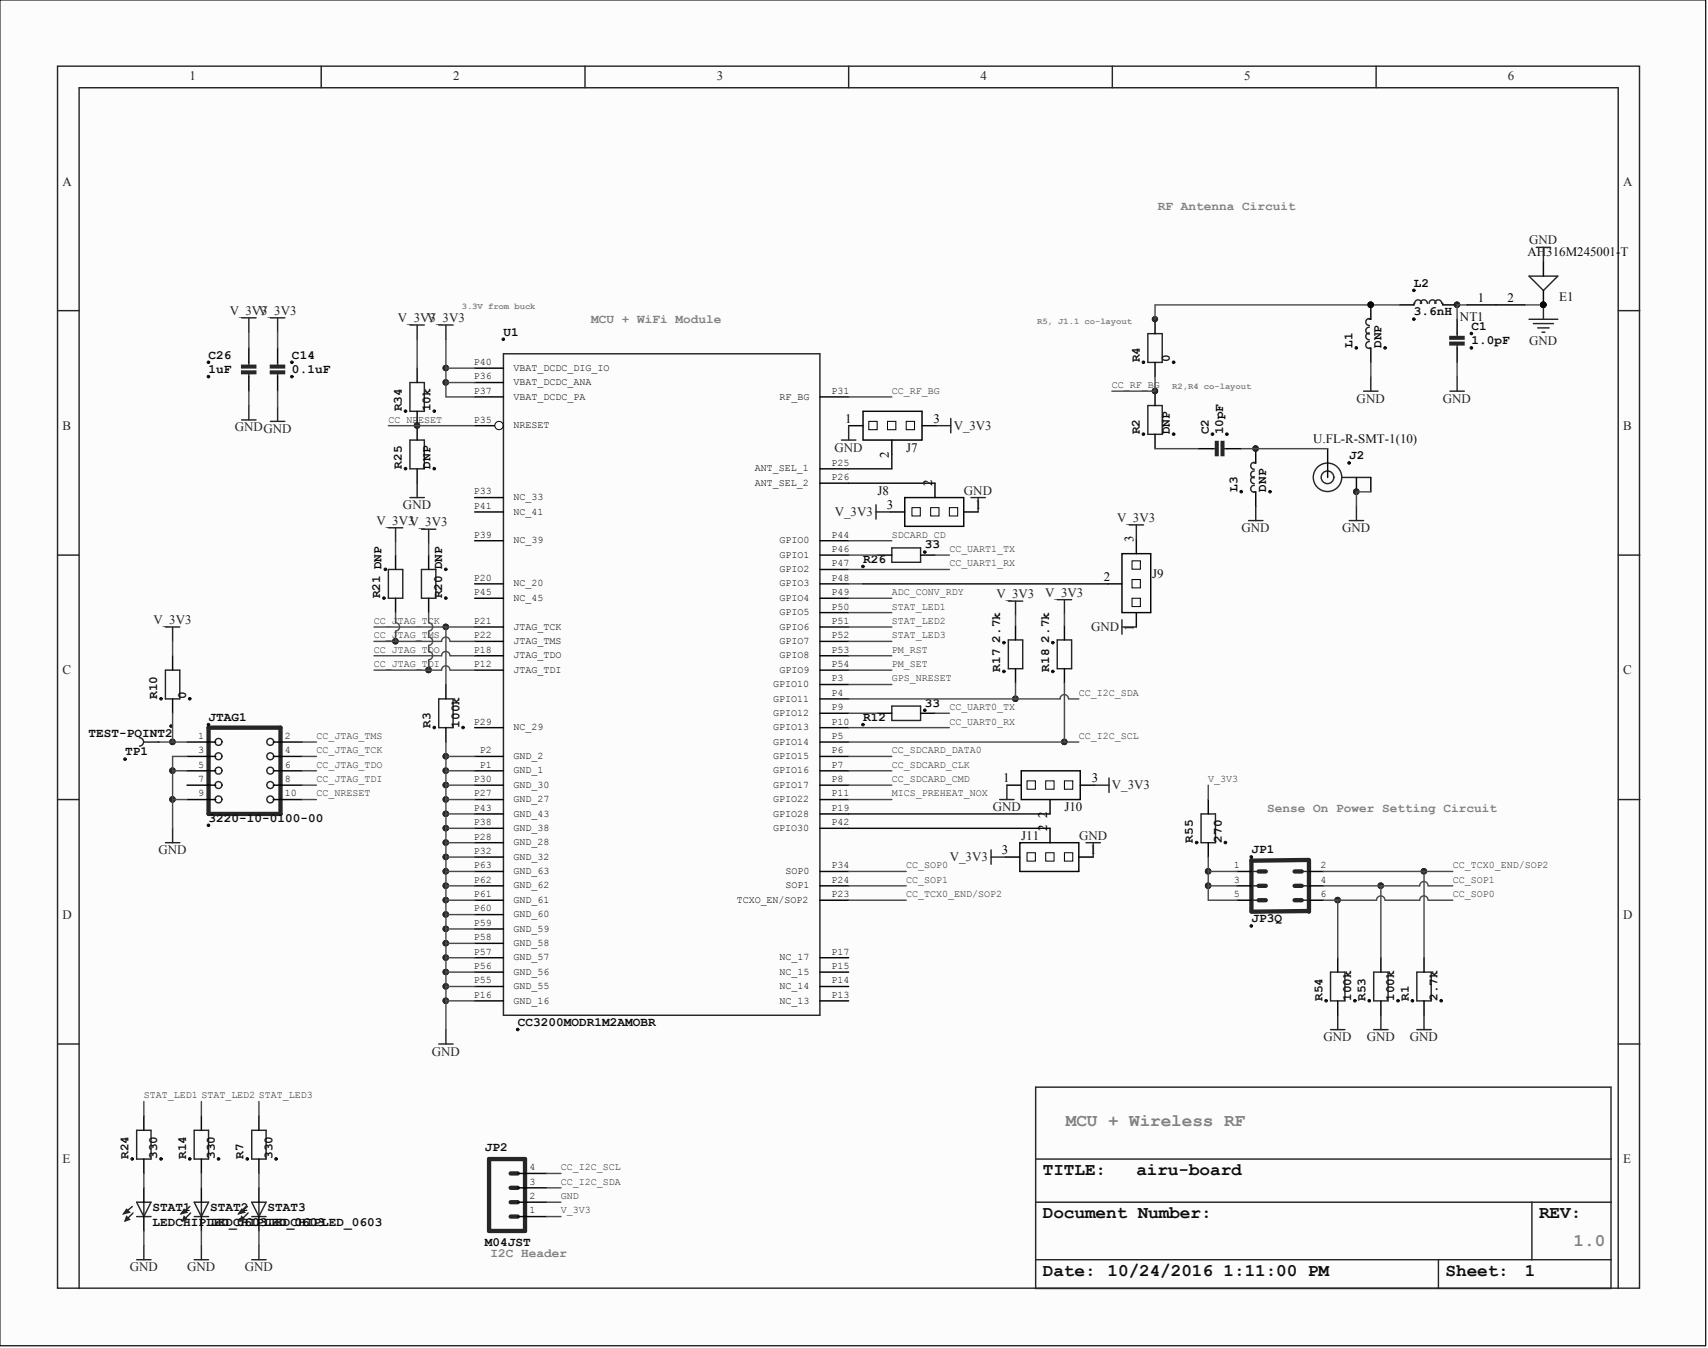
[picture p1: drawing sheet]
<svg xmlns="http://www.w3.org/2000/svg" width="301mm" height="238mm" viewBox="0 0 301 238" stroke-linecap="round" stroke-linejoin="round" font-family="sans-serif">
<defs><g id="words">
<g font-size="3.1" fill="#808080">
<text x="188" y="198.7">MCU + Wireless RF</text>
<text x="277.6" y="219.7">1.0</text>
</g>
<g font-size="3.1" fill="#0e0e0e">
<text x="183.9" y="207.3">TITLE:</text>
<text x="200.4" y="207.3">airu-board</text>
<text x="183.9" y="214.9">Document Number:</text>
<text x="271.5" y="214.9">REV:</text>
<text x="183.9" y="225.1">Date: 10/24/2016 1:11:00 PM</text>
<text x="255" y="225.1">Sheet:</text>
<text x="268.9" y="225.1">1</text>
</g>
<g font-size="2.3" fill="#262626">
<text x="33.4" y="14.1">1</text>
<text x="79.9" y="14.1">2</text>
<text x="126.4" y="14.1">3</text>
<text x="173" y="14.1">4</text>
<text x="219.5" y="14.1">5</text>
<text x="266" y="14.1">6</text>
<text x="11" y="32.7">A</text>
<text x="286.3" y="32.7">A</text>
<text x="269.7" y="43.1">GND</text>
<text x="40.5" y="55.6">V_3V3</text>
<text x="45.6" y="55.6">V_3V3</text>
<text x="70.2" y="56.8">V_3V3</text>
<text x="75.3" y="56.8">V_3V3</text>
<text x="269.7" y="60.9">GND</text>
<text x="239.3" y="71">GND</text>
<text x="254.5" y="71">GND</text>
<text x="11" y="75.8">B</text>
<text x="41.4" y="76.1">GNDGND</text>
<text x="168.2" y="75.8">V_3V3</text>
<text x="286.3" y="75.8">B</text>
<text x="147.2" y="79.7">GND</text>
<text x="71.1" y="89.8">GND</text>
<text x="170" y="87.3">GND</text>
<text x="66.4" y="92.6">V_3V3V_3V3</text>
<text x="147.2" y="91.1">V_3V3</text>
<text x="197.1" y="92.1">V_3V3</text>
<text x="219" y="93.9">GND</text>
<text x="236.8" y="93.9">GND</text>
<text x="175.7" y="105.5">V_3V3</text>
<text x="184.4" y="105.3">V_3V3</text>
<text x="27.1" y="110.1">V_3V3</text>
<text x="192.4" y="111.4">GND</text>
<text x="11" y="119">C</text>
<text x="286.3" y="119">C</text>
<text x="175.1" y="143.1">GND</text>
<text x="196.1" y="139.3">V_3V3</text>
<text x="190.3" y="148.1">GND</text>
<text x="28" y="150.7">GND</text>
<text x="167.5" y="151.9">V_3V3</text>
<text x="11" y="162.1">D</text>
<text x="286.3" y="162.1">D</text>
<text x="233.5" y="183.6">GND</text>
<text x="241.1" y="183.6">GND</text>
<text x="248.7" y="183.6">GND</text>
<text x="76.2" y="186.2">GND</text>
<text x="11" y="205.2">E</text>
<text x="286.3" y="205.2">E</text>
<text x="22.9" y="224.2">GND</text>
<text x="33" y="224.2">GND</text>
<text x="43.2" y="224.2">GND</text>
</g>
<g font-size="2.3" fill="#0e0e0e">
<text x="269.5" y="45.2">AH316M245001-T</text>
<text x="275" y="53">E1</text>
<text x="257.5" y="56.6">NT1</text>
<text x="159.8" y="79.7">J7</text>
<text x="231.6" y="78.1">U.FL-R-SMT-1(10)</text>
<text x="154.8" y="87.3">J8</text>
<text x="203.2" y="102">J9</text>
<text x="187.8" y="143.1">J10</text>
<text x="180.1" y="148.1">J11</text>
</g>
<g font-size="2.3">
<text x="260.7" y="53.3">1</text>
<text x="265.9" y="53.3">2</text>
<text x="149.1" y="74.6">1</text>
<text x="164.7" y="74.6">3</text>
<text x="156.8" y="80.8" transform="rotate(-90 156.8 80.8)">2</text>
<text x="156.4" y="89.8">3</text>
<text x="164.4" y="85.7" transform="rotate(-90 164.4 85.7)">2</text>
<text x="172" y="89.8">1</text>
<text x="199.9" y="95.6" transform="rotate(-90 199.9 95.6)">3</text>
<text x="194.7" y="102.5">2</text>
<text x="199.9" y="111.2" transform="rotate(-90 199.9 111.2)">1</text>
<text x="177" y="138">1</text>
<text x="192.6" y="138">3</text>
<text x="184.7" y="146.6" transform="rotate(-90 184.7 146.6)">2</text>
<text x="184.7" y="144.2" transform="rotate(-90 184.7 144.2)">2</text>
<text x="176.7" y="150.7">3</text>
<text x="192.3" y="150.7">1</text>
</g>
<g font-size="2.2" fill="#808080">
<text x="204.2" y="37.1">RF Antenna Circuit</text>
<text x="104.3" y="56.9">MCU + WiFi Module</text>
<text x="223.5" y="143.1">Sense On Power Setting Circuit</text>
<text x="86.5" y="221.8">I2C Header</text>
</g>
<g font-size="2.2" fill="#0e0e0e">
<text x="249.4" y="50.6">L2</text>
<text x="88.8" y="59.2">U1</text>
<text x="249.4" y="55.6">3.6nH</text>
<text x="259.6" y="58.2">C1</text>
<text x="36.8" y="63.2">C26</text>
<text x="36.8" y="65.8">1uF</text>
<text x="51.5" y="63.2">C14</text>
<text x="51.5" y="65.8">0.1uF</text>
<text x="201" y="63.9" transform="rotate(-90 201 63.9)">R4</text>
<text x="206.4" y="63.9" transform="rotate(-90 206.4 63.9)">0</text>
<text x="238.6" y="61.4" transform="rotate(-90 238.6 61.4)">L1</text>
<text x="243.7" y="61.4" transform="rotate(-90 243.7 61.4)">DNP</text>
<text x="259.6" y="60.7">1.0pF</text>
<text x="70.9" y="72.5" transform="rotate(-90 70.9 72.5)">R34</text>
<text x="75.9" y="72.5" transform="rotate(-90 75.9 72.5)">10k</text>
<text x="201" y="76.6" transform="rotate(-90 201 76.6)">R2</text>
<text x="206.4" y="76.6" transform="rotate(-90 206.4 76.6)">DNP</text>
<text x="213.2" y="76.6" transform="rotate(-90 213.2 76.6)">C2</text>
<text x="215.7" y="76.6" transform="rotate(-90 215.7 76.6)">10pF</text>
<text x="70.9" y="82.7" transform="rotate(-90 70.9 82.7)">R25</text>
<text x="75.9" y="82.7" transform="rotate(-90 75.9 82.7)">DNP</text>
<text x="238" y="81">J2</text>
<text x="218.3" y="86.8" transform="rotate(-90 218.3 86.8)">L3</text>
<text x="223.4" y="86.8" transform="rotate(-90 223.4 86.8)">DNP</text>
<text x="152.2" y="99.3">R26</text>
<text x="163.1" y="96.7">33</text>
<text x="67.1" y="105.5" transform="rotate(-90 67.1 105.5)">R21 DNP</text>
<text x="78" y="105.5" transform="rotate(-90 78 105.5)">R20 DNP</text>
<text x="176.4" y="113.4" transform="rotate(-90 176.4 113.4)">2.7k</text>
<text x="185" y="113.4" transform="rotate(-90 185 113.4)">2.7k</text>
<text x="176.4" y="118.5" transform="rotate(-90 176.4 118.5)">R17</text>
<text x="185" y="118.5" transform="rotate(-90 185 118.5)">R18</text>
<text x="27.7" y="123.3" transform="rotate(-90 27.7 123.3)">R10</text>
<text x="32.8" y="123.3" transform="rotate(-90 32.8 123.3)">0</text>
<text x="163.1" y="124.6">33</text>
<text x="15.6" y="130">TEST-POINT2</text>
<text x="36.8" y="127.2">JTAG1</text>
<text x="75.9" y="128.4" transform="rotate(-90 75.9 128.4)">R3</text>
<text x="81" y="128.4" transform="rotate(-90 81 128.4)">100k</text>
<text x="152.2" y="127.2">R12</text>
<text x="22.1" y="133.3">TP1</text>
<text x="36.8" y="144.9">3220-10-0100-00</text>
<text x="210.4" y="148.6" transform="rotate(-90 210.4 148.6)">R55</text>
<text x="215.5" y="148.6" transform="rotate(-90 215.5 148.6)">270</text>
<text x="220.7" y="150.5">JP1</text>
<text x="220.7" y="162.7">JP3Q</text>
<text x="233.3" y="176.5" transform="rotate(-90 233.3 176.5)">R54</text>
<text x="238.3" y="176.5" transform="rotate(-90 238.3 176.5)">100k</text>
<text x="240.9" y="176.5" transform="rotate(-90 240.9 176.5)">R53</text>
<text x="245.9" y="176.5" transform="rotate(-90 245.9 176.5)">100k</text>
<text x="248.5" y="176.5" transform="rotate(-90 248.5 176.5)">R1</text>
<text x="253.6" y="176.5" transform="rotate(-90 253.6 176.5)">2.7k</text>
<text x="91.3" y="180.9">CC3200MODR1M2AMOBR</text>
<text x="85.5" y="203">JP2</text>
<text x="22.7" y="204.4" transform="rotate(-90 22.7 204.4)">R24</text>
<text x="27.7" y="204.4" transform="rotate(-90 27.7 204.4)">330</text>
<text x="32.8" y="204.4" transform="rotate(-90 32.8 204.4)">R14</text>
<text x="37.9" y="204.4" transform="rotate(-90 37.9 204.4)">330</text>
<text x="43" y="204.4" transform="rotate(-90 43 204.4)">R7</text>
<text x="48" y="204.4" transform="rotate(-90 48 204.4)">330</text>
<text x="26.9" y="213.7">STAT1</text>
<text x="37" y="213.7">STAT2</text>
<text x="47.2" y="213.7">STAT3</text>
<text x="26.9" y="216.2">LEDCHIPLED_0603LEDCHIPLED_0603</text>
<text x="37" y="216.2">LEDCHIPLED_0603</text>
<text x="85.5" y="219.7">M04JST</text>
</g>
<g font-size="1.8">
<text x="83.6" y="64.4">P40</text>
<text x="90.6" y="65.4">VBAT_DCDC_DIG_IO</text>
<text x="83.6" y="66.9">P36</text>
<text x="83.6" y="69.5">P37</text>
<text x="90.6" y="67.9">VBAT_DCDC_ANA</text>
<text x="90.6" y="70.5">VBAT_DCDC_PA</text>
<text x="137.5" y="70.5">RF_BG</text>
<text x="146.7" y="69.5">P31</text>
<text x="83.6" y="74.5">P35</text>
<text x="90.6" y="75.6">NRESET</text>
<text x="133.2" y="83.2">ANT_SEL_1</text>
<text x="146.7" y="82.1">P25</text>
<text x="83.6" y="87.2">P33</text>
<text x="83.6" y="89.8">P41</text>
<text x="90.6" y="88.2">NC_33</text>
<text x="133.2" y="85.7">ANT_SEL_2</text>
<text x="146.7" y="84.7">P26</text>
<text x="83.6" y="94.8">P39</text>
<text x="90.6" y="95.8">NC_39</text>
<text x="90.6" y="90.8">NC_41</text>
<text x="137.5" y="95.8">GPIO0</text>
<text x="146.7" y="94.8">P44</text>
<text x="137.5" y="98.4">GPIO1</text>
<text x="137.5" y="100.9">GPIO2</text>
<text x="146.7" y="97.4">P46</text>
<text x="146.7" y="99.9">P47</text>
<text x="83.6" y="102.4">P20</text>
<text x="83.6" y="105">P45</text>
<text x="90.6" y="103.5">NC_20</text>
<text x="90.6" y="106">NC_45</text>
<text x="137.5" y="103.5">GPIO3</text>
<text x="137.5" y="106">GPIO4</text>
<text x="146.7" y="102.4">P48</text>
<text x="146.7" y="105">P49</text>
<text x="146.7" y="107.5">P50</text>
<text x="83.6" y="110">P21</text>
<text x="83.6" y="112.6">P22</text>
<text x="90.6" y="111.1">JTAG_TCK</text>
<text x="90.6" y="113.6">JTAG_TMS</text>
<text x="137.5" y="108.5">GPIO5</text>
<text x="137.5" y="111.1">GPIO6</text>
<text x="137.5" y="113.6">GPIO7</text>
<text x="146.7" y="110">P51</text>
<text x="146.7" y="112.6">P52</text>
<text x="83.6" y="117.7">P12</text>
<text x="83.6" y="115.1">P18</text>
<text x="90.6" y="118.7">JTAG_TDI</text>
<text x="90.6" y="116.1">JTAG_TDO</text>
<text x="137.5" y="116.1">GPIO8</text>
<text x="137.5" y="118.7">GPIO9</text>
<text x="146.7" y="115.1">P53</text>
<text x="146.7" y="117.7">P54</text>
<text x="136.4" y="121.2">GPIO10</text>
<text x="136.4" y="123.7">GPIO11</text>
<text x="146.7" y="120.2">P3</text>
<text x="146.7" y="122.7">P4</text>
<text x="146.7" y="125.3">P9</text>
<text x="35" y="130.3">1</text>
<text x="50.2" y="130.3">2</text>
<text x="83.6" y="127.8">P29</text>
<text x="90.6" y="128.8">NC_29</text>
<text x="136.4" y="126.3">GPIO12</text>
<text x="136.4" y="128.8">GPIO13</text>
<text x="136.4" y="131.4">GPIO14</text>
<text x="146.7" y="127.8">P10</text>
<text x="146.7" y="130.3">P5</text>
<text x="35" y="132.9">3</text>
<text x="35" y="135.4">5</text>
<text x="35" y="137.9">7</text>
<text x="50.2" y="132.9">4</text>
<text x="50.2" y="135.4">6</text>
<text x="50.2" y="137.9">8</text>
<text x="83.6" y="137.9">P30</text>
<text x="84.6" y="135.4">P1</text>
<text x="84.6" y="132.9">P2</text>
<text x="90.6" y="136.4">GND_1</text>
<text x="90.6" y="133.9">GND_2</text>
<text x="136.4" y="133.9">GPIO15</text>
<text x="136.4" y="136.4">GPIO16</text>
<text x="146.7" y="132.9">P6</text>
<text x="146.7" y="135.4">P7</text>
<text x="146.7" y="137.9">P8</text>
<text x="35" y="140.5">9</text>
<text x="50.2" y="140.5">10</text>
<text x="83.6" y="140.5">P27</text>
<text x="83.6" y="143">P43</text>
<text x="90.6" y="141.5">GND_27</text>
<text x="90.6" y="139">GND_30</text>
<text x="136.4" y="139">GPIO17</text>
<text x="136.4" y="141.5">GPIO22</text>
<text x="146.7" y="140.5">P11</text>
<text x="146.7" y="143">P19</text>
<text x="83.6" y="148.1">P28</text>
<text x="83.6" y="145.6">P38</text>
<text x="90.6" y="149.1">GND_28</text>
<text x="90.6" y="146.6">GND_38</text>
<text x="90.6" y="144">GND_43</text>
<text x="136.4" y="144">GPIO28</text>
<text x="136.4" y="146.6">GPIO30</text>
<text x="146.7" y="145.6">P42</text>
<text x="83.6" y="150.6">P32</text>
<text x="83.6" y="155.7">P62</text>
<text x="83.6" y="153.2">P63</text>
<text x="90.6" y="151.6">GND_32</text>
<text x="90.6" y="154.2">GND_63</text>
<text x="138.5" y="154.2">SOP0</text>
<text x="146.7" y="153.2">P34</text>
<text x="146.7" y="155.7">P24</text>
<text x="217.6" y="153.2">1</text>
<text x="217.6" y="155.7">3</text>
<text x="232.9" y="153.2">2</text>
<text x="232.9" y="155.7">4</text>
<text x="83.6" y="160.8">P60</text>
<text x="83.6" y="158.2">P61</text>
<text x="90.6" y="161.8">GND_60</text>
<text x="90.6" y="159.3">GND_61</text>
<text x="90.6" y="156.7">GND_62</text>
<text x="129.9" y="159.3">TCXO_EN/SOP2</text>
<text x="138.5" y="156.7">SOP1</text>
<text x="146.7" y="158.2">P23</text>
<text x="217.6" y="158.2">5</text>
<text x="232.9" y="158.2">6</text>
<text x="83.6" y="165.8">P58</text>
<text x="83.6" y="163.3">P59</text>
<text x="90.6" y="166.9">GND_58</text>
<text x="90.6" y="164.3">GND_59</text>
<text x="83.6" y="173.5">P55</text>
<text x="83.6" y="170.9">P56</text>
<text x="83.6" y="168.4">P57</text>
<text x="90.6" y="171.9">GND_56</text>
<text x="90.6" y="169.4">GND_57</text>
<text x="137.5" y="171.9">NC_15</text>
<text x="137.5" y="169.4">NC_17</text>
<text x="146.7" y="173.5">P14</text>
<text x="146.7" y="170.9">P15</text>
<text x="146.7" y="168.4">P17</text>
<text x="83.6" y="176">P16</text>
<text x="90.6" y="177">GND_16</text>
<text x="90.6" y="174.5">GND_55</text>
<text x="137.5" y="177">NC_13</text>
<text x="137.5" y="174.5">NC_14</text>
<text x="146.7" y="176">P13</text>
<text x="93.4" y="209">3</text>
<text x="93.4" y="206.4">4</text>
<text x="93.4" y="214">1</text>
<text x="93.4" y="211.5">2</text>
</g>
<g font-size="1.8" fill="#262626">
<text x="157.3" y="69.5">CC_RF_BG</text>
<text x="196.1" y="68.4">CC_RF_BG</text>
<text x="68.5" y="74.5">CC_NRESET</text>
<text x="157.3" y="94.8">SDCARD_CD</text>
<text x="167.5" y="97.4">CC_UART1_TX</text>
<text x="167.5" y="99.9">CC_UART1_RX</text>
<text x="157.3" y="105">ADC_CONV_RDY</text>
<text x="157.3" y="107.5">STAT_LED1</text>
<text x="66" y="110">CC_JTAG_TCK</text>
<text x="66" y="112.6">CC_JTAG_TMS</text>
<text x="157.3" y="110">STAT_LED2</text>
<text x="157.3" y="112.6">STAT_LED3</text>
<text x="66" y="115.1">CC_JTAG_TDO</text>
<text x="66" y="117.7">CC_JTAG_TDI</text>
<text x="157.3" y="117.7">PM_SET</text>
<text x="157.3" y="115.1">PM_RST</text>
<text x="157.3" y="120.2">GPS_NRESET</text>
<text x="167.5" y="125.3">CC_UART0_TX</text>
<text x="190.3" y="122.7">CC_I2C_SDA</text>
<text x="55.8" y="130.3">CC_JTAG_TMS</text>
<text x="167.5" y="127.8">CC_UART0_RX</text>
<text x="190.3" y="130.3">CC_I2C_SCL</text>
<text x="55.8" y="132.9">CC_JTAG_TCK</text>
<text x="55.8" y="135.4">CC_JTAG_TDO</text>
<text x="55.8" y="137.9">CC_JTAG_TDI</text>
<text x="157.3" y="135.4">CC_SDCARD_CLK</text>
<text x="157.3" y="137.9">CC_SDCARD_CMD</text>
<text x="157.3" y="132.9">CC_SDCARD_DATA0</text>
<text x="213.1" y="137.9">V_3V3</text>
<text x="55.8" y="140.5">CC_NRESET</text>
<text x="157.3" y="140.5">MICS_PREHEAT_NOX</text>
<text x="159.8" y="155.7">CC_SOP1</text>
<text x="159.8" y="153.2">CC_SOP0</text>
<text x="256.3" y="153.2">CC_TCX0_END/SOP2</text>
<text x="256.3" y="155.7">CC_SOP1</text>
<text x="159.8" y="158.2">CC_TCX0_END/SOP2</text>
<text x="256.3" y="158.2">CC_SOP0</text>
<text x="25.4" y="193.7">STAT_LED1 STAT_LED2 STAT_LED3</text>
<text x="99" y="206.4">CC_I2C_SCL</text>
<text x="99" y="209">CC_I2C_SDA</text>
<text x="99" y="211.5">GND</text>
<text x="99" y="214">V_3V3</text>
</g>
<g font-size="1.6" fill="#808080">
<text x="81.4" y="54.6">3.3V from buck</text>
<text x="182.9" y="57.1">R5, J1.1 co-layout</text>
<text x="206.8" y="68.5">R2,R4 co-layout</text>
</g>
</g></defs>
<path d="M0 0h300.9v237.4h-300.9z" fill="#fcfcfc" stroke="#000" stroke-width=".18"/>
<g fill="#0e0e0e" stroke="#0e0e0e" stroke-width=".18">
<circle cx="30.4" cy="141" r=".48"/>
<circle cx="30.4" cy="135.9" r=".48"/>
<circle cx="30.4" cy="130.9" r=".48"/>
<circle cx="69.7" cy="113.1" r=".48"/>
<circle cx="73.6" cy="75.1" r=".48"/>
<circle cx="75.6" cy="118.2" r=".48"/>
<circle cx="78.6" cy="176.5" r=".48"/>
<circle cx="78.6" cy="174" r=".48"/>
<circle cx="78.6" cy="171.4" r=".48"/>
<circle cx="78.6" cy="168.9" r=".48"/>
<circle cx="78.6" cy="166.4" r=".48"/>
<circle cx="78.6" cy="163.8" r=".48"/>
<circle cx="78.6" cy="161.3" r=".48"/>
<circle cx="78.6" cy="158.8" r=".48"/>
<circle cx="78.6" cy="156.2" r=".48"/>
<circle cx="78.6" cy="153.7" r=".48"/>
<circle cx="78.6" cy="151.2" r=".48"/>
<circle cx="78.6" cy="148.6" r=".48"/>
<circle cx="78.6" cy="146.1" r=".48"/>
<circle cx="78.6" cy="143.5" r=".48"/>
<circle cx="78.6" cy="141" r=".48"/>
<circle cx="78.6" cy="138.5" r=".48"/>
<circle cx="78.6" cy="135.9" r=".48"/>
<circle cx="78.6" cy="133.4" r=".48"/>
<circle cx="78.6" cy="110.6" r=".48"/>
<circle cx="78.6" cy="67.5" r=".48"/>
<circle cx="78.6" cy="64.9" r=".48"/>
<circle cx="179.1" cy="123.3" r=".48"/>
<circle cx="187.7" cy="130.9" r=".48"/>
<circle cx="203.7" cy="69" r=".48"/>
<circle cx="213.1" cy="156.2" r=".48"/>
<circle cx="213.1" cy="153.7" r=".48"/>
<circle cx="221.5" cy="79.1" r=".48"/>
<circle cx="235.9" cy="158.8" r=".48"/>
<circle cx="239.2" cy="86.7" r=".48"/>
<circle cx="243.5" cy="156.2" r=".48"/>
<circle cx="251.2" cy="153.7" r=".48"/>
<circle cx="257" cy="53.8" r=".48"/>
</g>
<g fill="none" stroke="#262626" stroke-width=".25">
<path d="M10.1 11.7h279.1v215.5h-279.1zM56.7 11.7v3.8M103.2 11.7v3.8M149.7 11.7v3.8M196.2 11.7v3.8M242.7 11.7v3.8M10.1 54.8h3.9M285.4 54.8h3.8M88.8 62.4h55.8v116.7h-55.8zM10.1 97.9h3.9M285.4 97.9h3.8M10.1 141h3.9"/>
<path d="M285.4 141h3.8M10.1 184.2h3.9M182.7 191.8h101.5v35.5h-101.5zM285.4 184.2h3.8M182.7 212.1h101.5M182.7 204.4h101.5M270.2 212.1v10.1M14 227.3v-211.8h271.4v211.8M182.7 222.2h101.5M253.7 222.2v5.1"/>
</g>
<g fill="none" stroke="#000" stroke-width=".25">
<path d="M83.7 75.1h5.1M83.7 95.4h5.1M83.7 87.8h5.1M83.7 90.3h5.1M144.6 82.7h5.1M144.6 85.2h5.1M144.6 95.4h5.1M144.6 97.9h5.1M83.7 103h5.1M83.7 105.5h5.1M83.7 110.6h5.1M83.7 113.1h5.1"/>
<path d="M83.7 115.7h5.1M83.7 118.2h5.1M144.6 100.5h5.1M144.6 103h5.1M144.6 105.5h5.1M144.6 108.1h5.1M144.6 110.6h5.1M144.6 113.1h5.1M144.6 115.7h5.1M144.6 118.2h5.1M83.7 136h5.1M83.7 133.4h5.1"/>
<path d="M83.7 138.5h5.1M83.7 128.4h5.1M144.6 136h5.1M144.6 133.4h5.1M144.6 138.5h5.1M144.6 120.7h5.1M144.6 123.3h5.1M144.6 125.8h5.1M144.6 128.4h5.1M144.6 130.9h5.1M83.7 141h5.1M83.7 148.6h5.1"/>
<path d="M83.7 151.2h5.1M83.7 146.1h5.1M83.7 143.6h5.1M83.7 158.8h5.1M83.7 156.3h5.1M83.7 153.7h5.1M144.6 141h5.1M144.6 146.1h5.1M144.6 143.6h5.1M83.7 176.5h5.1M83.7 174h5.1M83.7 171.5h5.1"/>
<path d="M83.7 168.9h5.1M83.7 166.4h5.1M83.7 163.9h5.1M83.7 161.3h5.1M144.6 176.5h5.1M144.6 174h5.1M144.6 171.5h5.1M144.6 168.9h5.1"/>
</g>
<circle cx="88" cy="75.1" r=".74" fill="#fcfcfc" stroke="#000" stroke-width=".18"/>
<g fill="none" stroke="#000" stroke-width=".25">
<path d="M203.7 56.3v2.6M241.8 53.8v2.5M246.9 53.8h2.5M254.5 53.8h2.5M257 56.3v2.6M272.2 46.2v2.5M272.2 51.2v2.6M43.9 61.4v2.5M43.9 66.5v2.5M49 61.4v2.5M49 66.5v2.5M73.6 64.9v2.6"/>
<path d="M73.6 72.5v2.6M83.7 70h5.1M83.7 67.5h5.1M83.7 64.9h5.1M144.6 70h5.1M203.7 63.9v2.6M203.7 69v2.5M203.7 76.6v2.5M211.3 79.1h2.6M216.4 79.1h2.6M221.5 79.1v2.6M234.2 79.1v5.1"/>
<path d="M241.8 61.4v2.5M257 61.4v2.5M69.8 97.9v2.6M75.6 97.9v2.6M154.8 97.9h2.5M162.4 97.9h2.5M221.5 86.8v2.5M239.3 84.2v2.6M241.8 84.2v2.6M30.4 115.7v2.5M69.8 105.5v2.6M75.6 105.5v2.6"/>
<path d="M179.1 110.3v2.6M179.1 118v2.5M187.8 110.3v2.6M187.8 118v2.5M27.9 130.9h.1M30.4 123.3v2.5M33 130.9h5.1M33 133.4h5.1M33 136h5.1M33 138.5h5.1M48.2 130.9h5.1M48.2 133.4h5.1"/>
<path d="M48.2 136h5.1M48.2 138.5h5.1M78.7 120.7v2.6M78.7 128.4v2.5M154.8 125.8h2.5M162.4 125.8h2.5M33 141h5.1M48.2 141h5.1M144.6 153.7h5.1M144.6 156.3h5.1M144.6 158.8h5.1M213.1 141v2.6"/>
<path d="M213.1 148.6v2.6M218.2 153.7h2.5M218.2 156.3h2.5M218.2 158.8h2.5M230.9 153.7h2.5M230.9 156.3h2.5M230.9 158.8h2.5M236 168.9v2.6M236 176.5v2.6M243.6 168.9v2.6M243.6 176.5v2.6M251.2 168.9v2.6"/>
<path d="M251.2 176.5v2.6"/>
</g>
<g fill="#0e0e0e" stroke="#0e0e0e" stroke-width=".18">
<circle cx="88.8" cy="59.8" r=".23"/>
<circle cx="91.3" cy="181.6" r=".23"/>
<circle cx="76.6" cy="128.3" r=".23"/>
<circle cx="81.7" cy="128.3" r=".23"/>
<circle cx="201.7" cy="76.6" r=".23"/>
<circle cx="207" cy="76.6" r=".23"/>
<circle cx="201.7" cy="63.9" r=".23"/>
<circle cx="207" cy="63.9" r=".23"/>
<circle cx="241.8" cy="53.8" r=".48"/>
<circle cx="239.2" cy="61.4" r=".23"/>
<circle cx="244.3" cy="61.4" r=".23"/>
<circle cx="249.4" cy="51.2" r=".23"/>
<circle cx="249.4" cy="56.3" r=".23"/>
<circle cx="259.5" cy="58.8" r=".23"/>
<circle cx="259.5" cy="61.4" r=".23"/>
<circle cx="213.9" cy="76.6" r=".23"/>
<circle cx="216.4" cy="76.6" r=".23"/>
<circle cx="218.9" cy="86.7" r=".23"/>
<circle cx="224" cy="86.7" r=".23"/>
<circle cx="238" cy="81.7" r=".23"/>
<circle cx="272.2" cy="53.8" r=".48"/>
<circle cx="36.8" cy="127.8" r=".23"/>
<circle cx="36.8" cy="145.6" r=".23"/>
<circle cx="177.1" cy="118.4" r=".23"/>
<circle cx="177.1" cy="113.4" r=".23"/>
<circle cx="185.7" cy="118.4" r=".23"/>
<circle cx="185.7" cy="113.4" r=".23"/>
<circle cx="152.2" cy="127.8" r=".23"/>
<circle cx="163.1" cy="125.3" r=".23"/>
<circle cx="28.4" cy="123.3" r=".23"/>
<circle cx="33.5" cy="123.3" r=".23"/>
<circle cx="22" cy="133.9" r=".23"/>
<circle cx="30.2" cy="128.1" r=".23"/>
<circle cx="78.6" cy="105.5" r=".23"/>
<circle cx="78.6" cy="100.4" r=".23"/>
<circle cx="67.7" cy="105.5" r=".23"/>
<circle cx="68" cy="100.4" r=".23"/>
<circle cx="152.2" cy="99.9" r=".23"/>
<circle cx="163.1" cy="97.4" r=".23"/>
<circle cx="71.5" cy="72.5" r=".23"/>
<circle cx="76.6" cy="72.5" r=".23"/>
<circle cx="220.7" cy="151.2" r=".23"/>
<circle cx="220.7" cy="163.3" r=".23"/>
<circle cx="249.1" cy="176.5" r=".23"/>
<circle cx="254.2" cy="176.5" r=".23"/>
<circle cx="241.5" cy="176.5" r=".23"/>
<circle cx="246.6" cy="176.5" r=".23"/>
<circle cx="233.9" cy="176.5" r=".23"/>
<circle cx="239" cy="176.5" r=".23"/>
<circle cx="211.1" cy="148.6" r=".23"/>
<circle cx="216.1" cy="148.6" r=".23"/>
<circle cx="51.5" cy="63.9" r=".23"/>
<circle cx="51.5" cy="66.4" r=".23"/>
<circle cx="36.8" cy="63.9" r=".23"/>
<circle cx="36.8" cy="66.4" r=".23"/>
</g>
<g fill="none" stroke="#262626" stroke-width=".25">
<path d="M202.5 58.9h2.5v5h-2.5zM241.5 56.3h.3M241.5 58.7a.61 .61 0 0 0-.6 .6 .61 .61 0 0 0 .6 .6M241.5 57.7a.61 .61 0 0 0-.6 .6 .61 .61 0 0 0 .6 .6M241.5 56.2a.61 .61 0 0 0-.6 .6 .61 .61 0 0 0 .6 .6M249.4 53.4v.4M250.8 53.5a.61 .61 0 0 0-.7-.6 .61 .61 0 0 0-.6 .6M251.8 53.5a.61 .61 0 0 0-.6-.6 .61 .61 0 0 0-.7 .6M253.3 53.5a.61 .61 0 0 0-.6-.6 .61 .61 0 0 0-.6 .6M254.3 53.5a.61 .61 0 0 0-.6-.6 .61 .61 0 0 0-.6 .6M254.5 53.4v.4M257 58.9v.7"/>
<path d="M269.7 48.7h5.1l-2.6 2.5zM43.9 63.9v.8M43.9 65.7v.8M49 63.9v.8M49 65.7v.8M72.3 67.5h2.5v5h-2.5zM202.5 71.5h2.5v5.1h-2.5zM213.9 79.1h.7M215.7 79.1h.7M241.5 61.4h.3M241.5 60.2a.61 .61 0 0 0-.6 .7 .61 .61 0 0 0 .6 .6M257 60.6v.8"/>
<path d="M157.3 96.6h5.1v2.6h-5.1zM221.2 86.8h.3M221.2 81.7h.3M221.2 85.6a.61 .61 0 0 0-.6 .6 .61 .61 0 0 0 .6 .6M221.2 84.1a.61 .61 0 0 0-.6 .6 .61 .61 0 0 0 .6 .6M221.2 83.1a.61 .61 0 0 0-.6 .6 .61 .61 0 0 0 .6 .6M221.2 81.6a.61 .61 0 0 0-.6 .6 .61 .61 0 0 0 .6 .6M236.7 84.2h5.1M29.2 118.2h2.5v5.1h-2.5zM68.5 100.5h2.5v5h-2.5zM74.3 100.5h2.6v5h-2.6zM177.9 112.9h2.5v5.1h-2.5z"/>
<path d="M186.5 112.9h2.5v5.1h-2.5zM24.6 130.1a.74 .74 0 0 1 .7 .8 .74 .74 0 0 1-.7 .7M25.4 130.9h2.5M77.4 123.3h2.5v5.1h-2.5zM157.3 124.5h5.1v2.6h-5.1zM211.9 143.6h2.5v5h-2.5zM220.7 153.7h1.3M220.7 156.3h1.3M220.7 158.8h1.3M229.6 153.7h1.3M229.6 156.3h1.3M229.6 158.8h1.3"/>
<path d="M234.7 171.5h2.5v5h-2.5zM242.3 171.5h2.5v5h-2.5zM249.9 171.5h2.6v5h-2.6zM23.3 212.8l-1.5 1.3M23.5 214l-1.4 1.4M24.1 212.1h2.5l-1.2 2.5zM24.1 214.6h2.5M25.4 212.1v2.5"/>
<circle cx="234.2" cy="84.2" r="1.12"/>
<circle cx="234.2" cy="84.2" r="2.51"/>
<circle cx="38.5" cy="138.5" r=".61"/>
<circle cx="38.5" cy="135.9" r=".61"/>
<circle cx="38.5" cy="133.4" r=".61"/>
<circle cx="38.5" cy="130.9" r=".61"/>
<circle cx="47.7" cy="138.5" r=".61"/>
<circle cx="47.7" cy="135.9" r=".61"/>
<circle cx="47.7" cy="133.4" r=".61"/>
<circle cx="47.7" cy="130.9" r=".61"/>
<circle cx="38.5" cy="141" r=".61"/>
<circle cx="47.7" cy="141" r=".61"/>
</g>
<g fill="#262626" stroke="#262626" stroke-width=".25">
<path d="M255.7 60.4h2.5v.4h-2.5z"/>
<path d="M255.7 59.4h2.5v.4h-2.5z"/>
<path d="M215.4 77.9h.5v2.5h-.5z"/>
<path d="M214.4 77.9h.5v2.5h-.5z"/>
<path d="M47.7 65.4h2.5v.5h-2.5z"/>
<path d="M47.7 64.4h2.5v.5h-2.5z"/>
<path d="M42.6 65.4h2.5v.5h-2.5z"/>
<path d="M42.6 64.4h2.5v.5h-2.5z"/>
</g>
<path d="M36.8 128.4h12.7v15.2h-12.7zM220.7 151.7v9M222 153.7h1.3M222 156.3h1.3M222 158.8h1.3M228.3 153.7h1.3M228.3 156.3h1.3M228.3 158.8h1.3M230.9 151.8v9M230.9 151.7l-10.2 .1M230.9 160.7l-10.2 .1" fill="none" stroke="#262626" stroke-width=".76"/>
<path d="M22.3 213.3l.5 .5-1 .3z" fill="#262626"/>
<path d="M22.3 213.3l.5 .5-1 .3z" fill="none" stroke="#262626" stroke-width=".25"/>
<path d="M22.3 214.6l.5 .5-.7 .3z" fill="#262626"/>
<path d="M22.3 214.6l.5 .5-.7 .3zM33.5 212.8l-1.5 1.3M33.6 214l-1.4 1.4M34.3 212.1h2.5l-1.3 2.5zM34.3 214.6h2.5M35.5 212.1v2.5" fill="none" stroke="#262626" stroke-width=".25"/>
<path d="M25.4 209.5v2.6M25.4 214.6v2.5" fill="none" stroke="#000" stroke-width=".25"/>
<path d="M32.5 213.3l.5 .5-1 .3z" fill="#262626"/>
<path d="M32.5 213.3l.5 .5-1 .3z" fill="none" stroke="#262626" stroke-width=".25"/>
<path d="M32.5 214.6l.5 .5-.8 .3z" fill="#262626"/>
<path d="M32.5 214.6l.5 .5-.8 .3zM43.6 212.8l-1.5 1.3M43.8 214l-1.4 1.4M44.4 212.1h2.5l-1.2 2.5zM44.4 214.6h2.5M45.7 212.1v2.5" fill="none" stroke="#262626" stroke-width=".25"/>
<path d="M35.5 209.5v2.6M35.5 214.6v2.5" fill="none" stroke="#000" stroke-width=".25"/>
<path d="M42.6 213.3l.5 .5-1 .3z" fill="#262626"/>
<path d="M42.6 213.3l.5 .5-1 .3z" fill="none" stroke="#262626" stroke-width=".25"/>
<path d="M42.6 214.6l.5 .5-.7 .3z" fill="#262626"/>
<g fill="none" stroke="#262626" stroke-width=".25">
<path d="M42.6 56.1h2.6M43.9 56.1v2.5M47.7 56.1h2.5M49 56.1v2.5M72.3 57.3h2.5M73.6 57.3v2.6M77.4 57.3h2.5M78.7 57.3v2.6M269.7 56.3h5.1M270.5 57.1h3.5M271 43.6h2.5M271.2 57.8h2.1"/>
<path d="M272 58.6h.5M272.2 43.6v2.6M272.2 53.8v2.5M42.6 74.1h2.6M43.9 71.5v2.6M47.7 74.3h2.5M49 71.8v2.5M72.3 77.6h2.5v5.1h-2.5zM148.4 77.6h2.6M149.7 75.1v2.5M165.2 75.1h2.5M167.7 73.8v2.6"/>
<path d="M240.5 69h2.6M241.8 66.5v2.5M255.7 69h2.6M257 66.5v2.5M68.5 93.1h2.5M69.8 93.1v2.5M72.3 87.8h2.5M73.6 85.2v2.6M74.3 93.3h2.6M75.6 93.3v2.6M154.5 89v2.6M154.5 90.3h2.6"/>
<path d="M171.3 87.8h2.5M172.5 87.8v2.5M199.2 92.6h2.5M200.4 92.6v2.5M220.2 91.8h2.6M221.5 89.3v2.5M238 91.8h2.5M239.3 89.3v2.5M29.2 110.6h2.5M30.4 110.6v2.5M177.9 106h2.5M179.1 106v2.6"/>
<path d="M186.5 105.8h2.5M187.8 105.8v2.5M197.9 110.6h2.5M197.9 109.3v2.6M177.6 138.5v2.5M193.1 138.5h2.5M195.6 137.2v2.6M29.2 148.6h2.5M30.4 146.1v2.5M174.8 149.9v2.5M174.8 151.2h2.6M176.3 141h2.6"/>
<path d="M191.6 148.6h2.5M192.8 148.6v2.6M236 179.1v2.5M243.6 179.1v2.5M251.2 179.1v2.5M24.1 199.4h2.5v5h-2.5zM34.3 199.4h2.5v5h-2.5zM44.4 199.4h2.5v5h-2.5zM77.4 184.2h2.5M78.7 181.6v2.6M234.7 181.6h2.5M242.3 181.6h2.5"/>
<path d="M249.9 181.6h2.6M25.4 219.7v2.5M35.5 219.7v2.5M42.6 214.6l.5 .5-.7 .3zM45.7 219.7v2.5M24.1 222.2h2.5M34.3 222.2h2.5M44.4 222.2h2.5"/>
</g>
<g fill="none" stroke="#000" stroke-width=".25">
<path d="M258.8 53.8h10.1M73.6 75.1v2.5M149.7 75.1h2.5M152.2 72.5h10.4v5.1h-10.4zM157.3 77.6v2.6M162.6 75.1h2.6M73.6 82.7v2.5M157.1 90.3h2.5M159.6 87.8h10.4v5h-10.4zM164.9 85.2v2.6M170 90.3h2.5M197.9 97.7h5.1v10.4h-5.1z"/>
<path d="M200.4 95.1v2.6M195.4 103h2.5M200.4 108.1v2.5M177.6 138.5h2.5M180.1 136h10.4v5h-10.4zM190.5 138.5h2.6M177.4 151.2h2.5M179.9 148.6h10.4v5.1h-10.4zM185.2 141v2.6M185.2 146.1v2.5M190.3 151.2h2.5M25.4 196.8v2.6"/>
<path d="M35.5 196.8v2.6M45.7 196.8v2.6M25.4 204.4v2.6M35.5 204.4v2.6M45.7 204.4v2.6M45.7 209.5v2.6M45.7 214.6v2.5M91.3 214.6h5.1M91.3 212.1h5.1M91.3 209.5h5.1M91.3 207h5.1"/>
</g>
<g fill="#0e0e0e" stroke="#0e0e0e" stroke-width=".18">
<circle cx="43.6" cy="204.4" r=".23"/>
<circle cx="48.7" cy="204.4" r=".23"/>
<circle cx="33.5" cy="204.4" r=".23"/>
<circle cx="38.5" cy="204.4" r=".23"/>
<circle cx="23.3" cy="204.4" r=".23"/>
<circle cx="28.4" cy="204.4" r=".23"/>
<circle cx="71.5" cy="82.7" r=".23"/>
<circle cx="76.6" cy="82.7" r=".23"/>
<circle cx="241.8" cy="53.8" r=".48"/>
<circle cx="272.2" cy="53.8" r=".48"/>
</g>
<path d="M86.3 204.4h6.3v12.7h-6.3zM90.1 209.5h1.2M90.1 212.1h1.2M90.1 214.6h1.2M90.1 207h1.2" fill="none" stroke="#262626" stroke-width=".76"/>
<g fill="#262626" stroke="#262626" stroke-width=".18">
<circle cx="78.6" cy="135.9" r=".48"/>
<circle cx="78.6" cy="138.5" r=".48"/>
<circle cx="78.6" cy="141" r=".48"/>
<circle cx="78.6" cy="143.5" r=".48"/>
<circle cx="78.6" cy="146.1" r=".48"/>
<circle cx="78.6" cy="148.6" r=".48"/>
<circle cx="78.6" cy="151.2" r=".48"/>
<circle cx="78.6" cy="153.7" r=".48"/>
<circle cx="78.6" cy="156.2" r=".48"/>
<circle cx="78.6" cy="158.8" r=".48"/>
<circle cx="78.6" cy="161.3" r=".48"/>
<circle cx="78.6" cy="163.8" r=".48"/>
<circle cx="78.6" cy="166.4" r=".48"/>
<circle cx="78.6" cy="168.9" r=".48"/>
<circle cx="78.6" cy="171.4" r=".48"/>
<circle cx="78.6" cy="174" r=".48"/>
<circle cx="78.6" cy="176.5" r=".48"/>
<circle cx="78.6" cy="133.4" r=".48"/>
<circle cx="239.2" cy="86.7" r=".48"/>
<circle cx="30.4" cy="135.9" r=".48"/>
<circle cx="30.4" cy="141" r=".48"/>
<circle cx="78.6" cy="110.6" r=".48"/>
<circle cx="69.7" cy="113.1" r=".48"/>
<circle cx="75.6" cy="118.2" r=".48"/>
<circle cx="251.2" cy="153.7" r=".48"/>
<circle cx="243.5" cy="156.2" r=".48"/>
<circle cx="235.9" cy="158.8" r=".48"/>
<circle cx="187.7" cy="130.9" r=".48"/>
<circle cx="203.7" cy="56.3" r=".48"/>
<circle cx="257" cy="53.8" r=".48"/>
<circle cx="221.5" cy="79.1" r=".48"/>
<circle cx="203.7" cy="69" r=".48"/>
<circle cx="179.1" cy="123.3" r=".48"/>
<circle cx="30.4" cy="130.9" r=".48"/>
<circle cx="73.6" cy="75.1" r=".48"/>
<circle cx="213.1" cy="156.2" r=".48"/>
<circle cx="213.1" cy="153.7" r=".48"/>
<circle cx="78.6" cy="67.5" r=".48"/>
<circle cx="78.6" cy="64.9" r=".48"/>
</g>
<g fill="none" stroke="#4c4c4c" stroke-width=".25">
<path d="M43.9 58.6v2.8M49 58.6v2.8M73.6 59.9v5M78.7 59.9v7.6M246.9 53.8h-43.2v2.5M258.8 53.8h-1.8v2.5M268.9 53.8h3.3M43.9 69v2.5M49 69v2.8M68.5 75.1h15.2M78.7 67.5v2.5h5M78.7 67.5h5"/>
<path d="M78.7 64.9h5M149.7 70h7.6M203.7 79.1h7.6M203.7 66.5v2.5h-7.6M219 79.1h15.2M241.8 63.9v2.6M257 63.9v2.6M69.8 95.6v2.3M75.6 95.9v2M149.7 97.9h5.1M149.7 95.4h7.6M164.9 97.9h2.6"/>
<path d="M241.8 86.8h-2.5v2.5M30.4 113.1v2.6M66 110.6h17.7M69.8 108.1v1.7a.74 .74 0 0 1 .7 .8 .74 .74 0 0 1-.7 .7M69.8 111.4v1.7M75.6 113.9v1a.74 .74 0 0 1 .7 .7 .74 .74 0 0 1-.7 .8M75.6 111.4v1a.74 .74 0 0 1 .7 .7 .74 .74 0 0 1-.7 .7M75.6 108.1v1.7a.74 .74 0 0 1 .7 .8 .74 .74 0 0 1-.7 .7M75.6 116.4v1.8M78.7 110.6v10.1M79.4 113.1a.74 .74 0 0 0-.8-.7 .74 .74 0 0 0-.7 .7h-11.9M79.4 115.7a.74 .74 0 0 0-.8-.8 .74 .74 0 0 0-.7 .8h-11.9"/>
<path d="M79.4 118.2a.74 .74 0 0 0-.8-.8 .74 .74 0 0 0-.7 .8h-11.9M79.4 113.1h4.3M79.4 115.7h4.3M79.4 118.2h4.3M149.7 110.6h7.6M149.7 113.1h7.6M149.7 115.7h7.6M149.7 118.2h7.6M149.7 100.5h17.8M149.7 105.5h7.6M149.7 108.1h7.6M149.7 103h2.5"/>
<path d="M179.1 108.6v1.7M187.8 108.3v2M27.9 130.9h5.1M30.4 136h2.6M30.4 125.8v5.1M30.4 136v10.1M33 133.4h-2.6v2.6M53.3 136h2.5M53.3 138.5h2.5M53.3 133.4h2.5M53.3 130.9h2.5M78.7 136h5"/>
<path d="M78.7 130.9v50.7M78.7 138.5h5M78.7 133.4h5M149.7 136h7.6M149.7 138.5h7.6M149.7 133.4h7.6M149.7 130.9h40.6M149.7 128.4h17.8M149.7 125.8h5.1M149.7 120.7h7.6M164.9 125.8h2.6M179.1 120.5v2.8"/>
<path d="M187.8 120.5v10.4M188.5 123.3a.74 .74 0 0 0-.8-.8 .74 .74 0 0 0-.7 .8h-37.3M188.5 123.3h1.8M213.1 138.5v2.5M30.4 141h2.6M53.3 141h2.5M78.7 141h5M78.7 143.6h5M78.7 146.1h5M78.7 148.6h5M78.7 151.2h5M78.7 153.7h5"/>
<path d="M78.7 156.3h5M78.7 158.8h5M149.7 141h7.6M149.7 153.7h10.1M149.7 156.3h10.1M149.7 158.8h10.1M213.1 156.3v2.5h5.1M213.1 153.7h5.1M213.1 156.3h5.1M213.1 151.2v5.1M233.4 153.7h22.9M236 158.8v10.1"/>
<path d="M243.6 156.3v12.6M244.3 158.8a.74 .74 0 0 0-.8-.8 .74 .74 0 0 0-.7 .8h-9.4M251.2 153.7v15.2M251.9 156.3a.74 .74 0 0 0-.7-.8 .74 .74 0 0 0-.8 .8h-17M251.9 158.8a.74 .74 0 0 0-.7-.8 .74 .74 0 0 0-.8 .8h-6.1M251.9 156.3h4.4M251.9 158.8h4.4M78.7 176.5h5M78.7 161.3h5M78.7 163.9h5M78.7 166.4h5M78.7 168.9h5"/>
<path d="M78.7 171.5h5M78.7 174h5M25.4 194.3v2.5M35.5 194.3v2.5M45.7 194.3v2.5M25.4 207v2.5M25.4 217.1v2.6M35.5 207v2.5M35.5 217.1v2.6M45.7 207v2.5M45.7 217.1v2.6M96.4 212.1h2.6"/>
<path d="M96.4 207h2.6M96.4 209.5h2.6M96.4 214.6h2.6"/>
</g>
<g fill="none" stroke="#000" stroke-width=".18">
<path d="M153.2 74.3h1.5v1.5h-1.5zM156.5 74.3h1.5v1.5h-1.5zM159.8 74.3h1.5v1.5h-1.5zM160.9 89.5h1.4v1.5h-1.4zM164.2 89.5h1.4v1.5h-1.4zM167.5 89.5h1.4v1.5h-1.4zM199.7 98.9h1.4v1.5h-1.4zM199.7 105.5h1.4v1.5h-1.4zM199.7 102.2h1.4v1.5h-1.4zM181.2 137.7h1.4v1.5h-1.4zM184.5 137.7h1.4v1.5h-1.4zM187.8 137.7h1.4v1.5h-1.4z"/>
<path d="M181.2 150.4h1.4v1.5h-1.4zM184.5 150.4h1.4v1.5h-1.4zM187.8 150.4h1.4v1.5h-1.4z"/>
</g>
<path d="M149.7 85.2h15.2M157.3 80.2v2.5h-7.6M152.2 103h43.2M149.7 143.6h35.5M149.7 146.1h35.5" fill="none" stroke="#0e0e0e" stroke-width=".25"/>
<use href="#words"/>
</svg>
